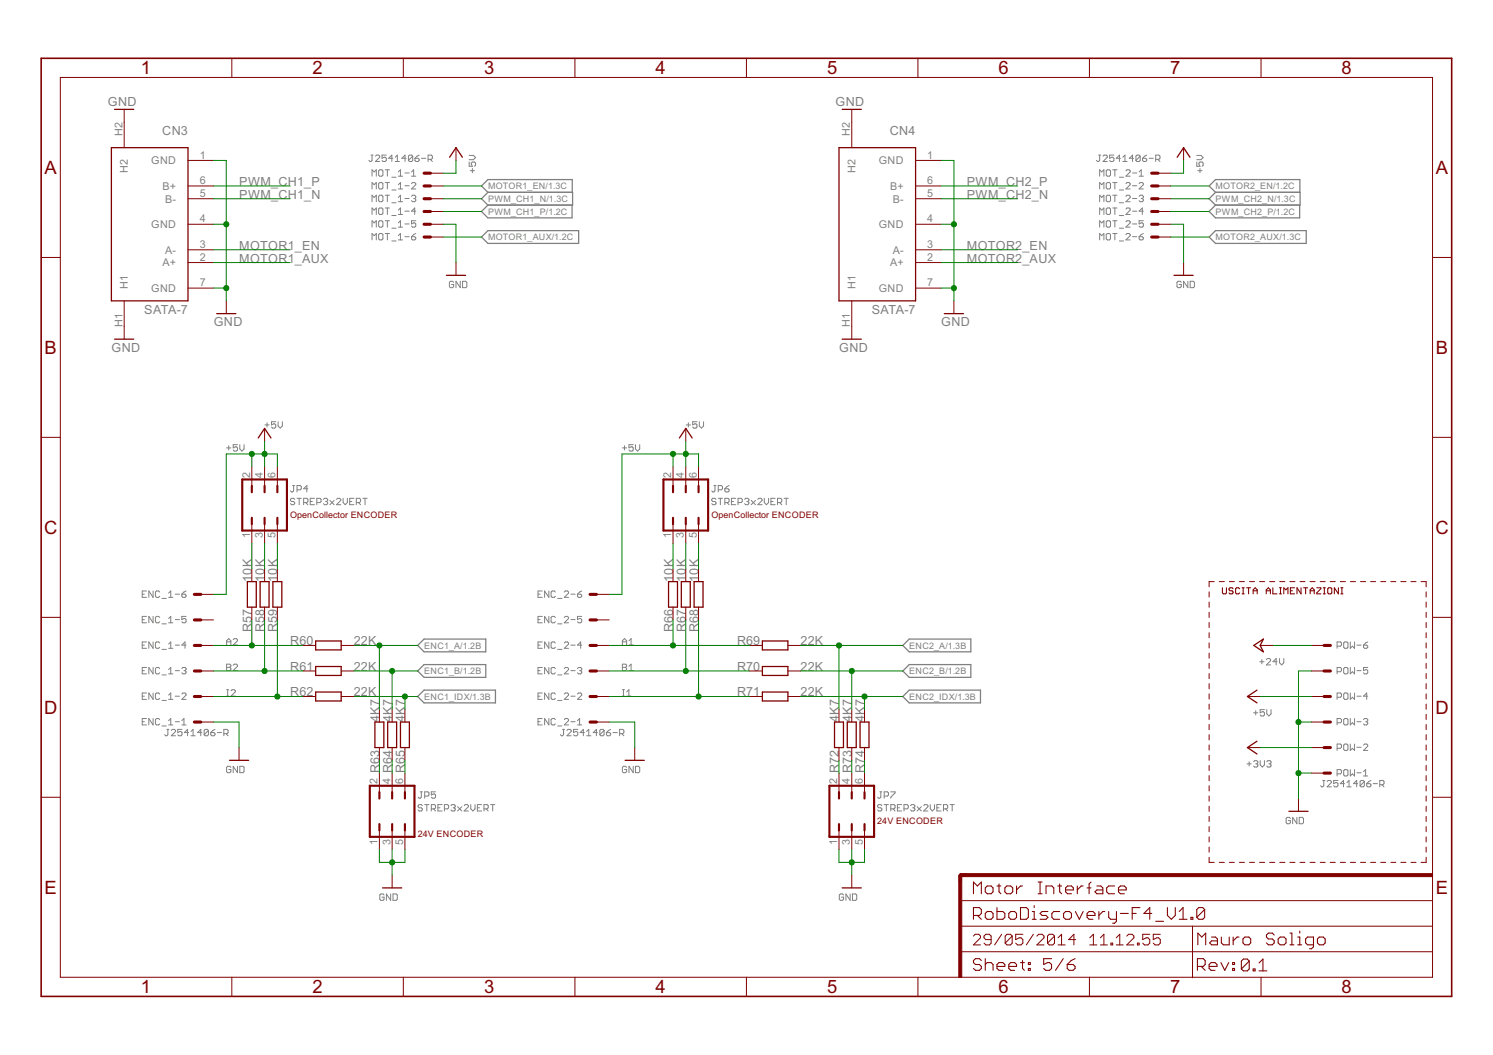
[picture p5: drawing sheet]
<svg xmlns="http://www.w3.org/2000/svg" width="297mm" height="210mm" viewBox="0 0 297 210" stroke-linecap="round" stroke-linejoin="round" font-family="sans-serif">
<defs><g id="words">
<g font-size="4.1" fill="#800000">
<text x="28" y="14.8">1</text>
<text x="62.2" y="14.8">2</text>
<text x="96.3" y="14.8">3</text>
<text x="130.4" y="14.8">4</text>
<text x="164.5" y="14.8">5</text>
<text x="198.7" y="14.8">6</text>
<text x="232.8" y="14.8">7</text>
<text x="266.9" y="14.8">8</text>
<text x="8.9" y="34.6">A</text>
<text x="285.7" y="34.6">A</text>
<text x="8.9" y="70.4">B</text>
<text x="285.7" y="70.4">B</text>
<text x="8.8" y="106.2">C</text>
<text x="285.6" y="106.2">C</text>
<text x="8.8" y="142">D</text>
<text x="285.6" y="142">D</text>
<text x="8.9" y="177.8">E</text>
<text x="285.7" y="177.8">E</text>
<text x="28" y="197.6">1</text>
<text x="62.2" y="197.6">2</text>
<text x="96.3" y="197.6">3</text>
<text x="130.4" y="197.6">4</text>
<text x="164.5" y="197.6">5</text>
<text x="198.7" y="197.6">6</text>
<text x="232.8" y="197.6">7</text>
<text x="266.9" y="197.6">8</text>
</g>
<g font-size="2.8" fill="#808080">
<text x="21.5" y="21">GND</text>
<text x="166.2" y="21">GND</text>
<text x="32.3" y="26.8">CN3</text>
<text x="177" y="26.8">CN4</text>
<text x="47.6" y="39.5">PWM_CH1_N</text>
<text x="47.6" y="37">PWM_CH1_P</text>
<text x="192.4" y="39.5">PWM_CH2_N</text>
<text x="192.4" y="37">PWM_CH2_P</text>
<text x="47.6" y="52.2">MOTOR1_AUX</text>
<text x="47.6" y="49.7">MOTOR1_EN</text>
<text x="192.4" y="52.2">MOTOR2_AUX</text>
<text x="192.4" y="49.7">MOTOR2_EN</text>
<text x="28.7" y="62.4">SATA-7</text>
<text x="42.5" y="64.9">GND</text>
<text x="173.5" y="62.4">SATA-7</text>
<text x="187.3" y="64.9">GND</text>
<text x="22.2" y="70">GND</text>
<text x="167" y="70">GND</text>
<text x="50.1" y="115.7" transform="rotate(-90 50.1 115.7)">10K</text>
<text x="52.6" y="115.7" transform="rotate(-90 52.6 115.7)">10K</text>
<text x="55.2" y="115.7" transform="rotate(-90 55.2 115.7)">10K</text>
<text x="133.9" y="115.7" transform="rotate(-90 133.9 115.7)">10K</text>
<text x="136.4" y="115.7" transform="rotate(-90 136.4 115.7)">10K</text>
<text x="139" y="115.7" transform="rotate(-90 139 115.7)">10K</text>
<text x="50.1" y="125.8" transform="rotate(-90 50.1 125.8)">R57</text>
<text x="52.6" y="125.8" transform="rotate(-90 52.6 125.8)">R58</text>
<text x="55.2" y="125.8" transform="rotate(-90 55.2 125.8)">R59</text>
<text x="133.9" y="125.8" transform="rotate(-90 133.9 125.8)">R66</text>
<text x="136.4" y="125.8" transform="rotate(-90 136.4 125.8)">R67</text>
<text x="139" y="125.8" transform="rotate(-90 139 125.8)">R68</text>
<text x="57.8" y="128.4">R60</text>
<text x="70.4" y="128.4">22K</text>
<text x="146.6" y="128.4">R69</text>
<text x="159.3" y="128.4">22K</text>
<text x="57.8" y="133.5">R61</text>
<text x="70.4" y="133.5">22K</text>
<text x="146.6" y="133.5">R70</text>
<text x="159.3" y="133.5">22K</text>
<text x="57.8" y="138.6">R62</text>
<text x="70.4" y="138.6">22K</text>
<text x="75.5" y="143.7" transform="rotate(-90 75.5 143.7)">4K7</text>
<text x="78" y="143.7" transform="rotate(-90 78 143.7)">4K7</text>
<text x="80.6" y="143.7" transform="rotate(-90 80.6 143.7)">4K7</text>
<text x="146.6" y="138.6">R71</text>
<text x="159.3" y="138.6">22K</text>
<text x="166.9" y="143.7" transform="rotate(-90 166.9 143.7)">4K7</text>
<text x="169.5" y="143.7" transform="rotate(-90 169.5 143.7)">4K7</text>
<text x="172" y="143.7" transform="rotate(-90 172 143.7)">4K7</text>
<text x="75.5" y="153.8" transform="rotate(-90 75.5 153.8)">R63</text>
<text x="78" y="153.8" transform="rotate(-90 78 153.8)">R64</text>
<text x="80.6" y="153.8" transform="rotate(-90 80.6 153.8)">R65</text>
<text x="166.9" y="153.8" transform="rotate(-90 166.9 153.8)">R72</text>
<text x="169.5" y="153.8" transform="rotate(-90 169.5 153.8)">R73</text>
<text x="172" y="153.8" transform="rotate(-90 172 153.8)">R74</text>
</g>
<g font-size="2.4" fill="#808080">
<text x="24.3" y="27" transform="rotate(-90 24.3 27)">H2</text>
<text x="169.1" y="27" transform="rotate(-90 169.1 27)">H2</text>
<text x="25.5" y="34.5" transform="rotate(-90 25.5 34.5)">H2</text>
<text x="30.1" y="32.7">GND</text>
<text x="39.7" y="31.6">1</text>
<text x="170.2" y="34.5" transform="rotate(-90 170.2 34.5)">H2</text>
<text x="174.8" y="32.7">GND</text>
<text x="184.5" y="31.6">1</text>
<text x="32.3" y="37.8">B+</text>
<text x="32.9" y="40.3">B-</text>
<text x="39.7" y="39.2">5</text>
<text x="39.7" y="36.6">6</text>
<text x="177.1" y="37.8">B+</text>
<text x="177.6" y="40.3">B-</text>
<text x="184.5" y="39.2">5</text>
<text x="184.5" y="36.6">6</text>
<text x="30.1" y="45.4">GND</text>
<text x="39.7" y="44.3">4</text>
<text x="174.8" y="45.4">GND</text>
<text x="184.5" y="44.3">4</text>
<text x="32.3" y="53">A+</text>
<text x="32.9" y="50.5">A-</text>
<text x="39.7" y="49.3">3</text>
<text x="39.7" y="51.9">2</text>
<text x="177.1" y="53">A+</text>
<text x="177.6" y="50.5">A-</text>
<text x="184.5" y="49.3">3</text>
<text x="184.5" y="51.9">2</text>
<text x="25.5" y="57.5" transform="rotate(-90 25.5 57.5)">H1</text>
<text x="30.1" y="58.1">GND</text>
<text x="39.7" y="57">7</text>
<text x="170.2" y="57.5" transform="rotate(-90 170.2 57.5)">H1</text>
<text x="174.8" y="58.1">GND</text>
<text x="184.5" y="57">7</text>
<text x="24.3" y="65" transform="rotate(-90 24.3 65)">H1</text>
<text x="169.1" y="65" transform="rotate(-90 169.1 65)">H1</text>
<text x="49.7" y="95" transform="rotate(-90 49.7 95)">2</text>
<text x="52.3" y="95" transform="rotate(-90 52.3 95)">4</text>
<text x="54.8" y="95" transform="rotate(-90 54.8 95)">6</text>
<text x="133.5" y="95" transform="rotate(-90 133.5 95)">2</text>
<text x="136.1" y="95" transform="rotate(-90 136.1 95)">4</text>
<text x="138.6" y="95" transform="rotate(-90 138.6 95)">6</text>
<text x="49.7" y="107.1" transform="rotate(-90 49.7 107.1)">1</text>
<text x="52.3" y="107.1" transform="rotate(-90 52.3 107.1)">3</text>
<text x="54.8" y="107.1" transform="rotate(-90 54.8 107.1)">5</text>
<text x="133.5" y="107.1" transform="rotate(-90 133.5 107.1)">1</text>
<text x="136.1" y="107.1" transform="rotate(-90 136.1 107.1)">3</text>
<text x="138.6" y="107.1" transform="rotate(-90 138.6 107.1)">5</text>
<text x="75.1" y="156" transform="rotate(-90 75.1 156)">2</text>
<text x="77.7" y="156" transform="rotate(-90 77.7 156)">4</text>
<text x="80.2" y="156" transform="rotate(-90 80.2 156)">6</text>
<text x="166.6" y="156" transform="rotate(-90 166.6 156)">2</text>
<text x="169.1" y="156" transform="rotate(-90 169.1 156)">4</text>
<text x="171.6" y="156" transform="rotate(-90 171.6 156)">6</text>
<text x="75.1" y="168" transform="rotate(-90 75.1 168)">1</text>
<text x="77.7" y="168" transform="rotate(-90 77.7 168)">3</text>
<text x="80.2" y="168" transform="rotate(-90 80.2 168)">5</text>
<text x="166.6" y="168" transform="rotate(-90 166.6 168)">1</text>
<text x="169.1" y="168" transform="rotate(-90 169.1 168)">3</text>
<text x="171.6" y="168" transform="rotate(-90 171.6 168)">5</text>
</g>
<g font-size="2" fill="#808080">
<text x="97.1" y="40.2">PWM_CH1_N/1.3C</text>
<text x="97.1" y="37.6">MOTOR1_EN/1.3C</text>
<text x="241.9" y="40.2">PWM_CH2_N/1.3C</text>
<text x="241.9" y="37.6">MOTOR2_EN/1.2C</text>
<text x="97.1" y="42.7">PWM_CH1_P/1.2C</text>
<text x="97.1" y="47.8">MOTOR1_AUX/1.2C</text>
<text x="241.9" y="42.7">PWM_CH2_P/1.2C</text>
<text x="241.9" y="47.8">MOTOR2_AUX/1.3C</text>
<text x="84.4" y="129">ENC1_A/1.2B</text>
<text x="180.9" y="129">ENC2_A/1.3B</text>
<text x="84.4" y="134.1">ENC1_B/1.2B</text>
<text x="180.9" y="134.1">ENC2_B/1.2B</text>
<text x="84.4" y="139.2">ENC1_IDX/1.3B</text>
<text x="180.9" y="139.2">ENC2_IDX/1.3B</text>
</g>
<g font-size="2" fill="#800000">
<text x="57.7" y="103">OpenCollector ENCODER</text>
<text x="141.5" y="103">OpenCollector ENCODER</text>
<text x="83.1" y="166.5">24V ENCODER</text>
<text x="174.5" y="164">24V ENCODER</text>
</g>
</g></defs>
<g fill="none" stroke="#808080" stroke-width=".2">
<path d="M73.8 30.9h.4M74 30.9v1l-.2 .2-.4-.2M74 35.1v-1.3l.4 .4 .5-.4v1.3M74 37.6v-1.3l.4 .4 .5-.4v1.3M74.7 31.1l.2-.2h.4l.2 .2v.2l-.8 .8h.8M75.3 34l.2-.2h.5l.2 .2v.8l-.2 .3h-.5l-.2-.3zM75.3 36.5l.2-.2h.5l.2 .2v.9l-.2 .2h-.5l-.2-.2zM75.5 38.8h.5l.2 .3v.8l-.2 .2h-.5l-.2-.2v-.8zM76.6 33.8h.9M76.6 36.3h.9M76.6 38.8h.9M76.9 30.9h-.9v.6l.4-.2 .5 .2v.4l-.3 .2h-.4l-.2-.2"/>
<path d="M77.1 33.8v1.3M77.1 36.3v1.3M77.1 38.8v1.3M78 35.3h.8M78 37.8h.8M78.2 31.5h-.9l.7-.6v1.2M78.6 31.3l.5-.4v1.2M78.6 32.1h.9M79.2 35.1h.9M79.2 34.2l.5-.4v1.3M79.2 36.7l.5-.4v1.3M79.2 39.3l.5-.5v1.3"/>
<path d="M79.2 37.6h.9M80.6 34.4h.8M80.6 37h.8M80.6 39.5h.8M80.8 31.5h-.9l.7-.6v1.2M81.9 35.1h.8M81.9 34.2l.4-.4v1.3M81.9 36.5l.2-.2h.4l.2 .2v.2l-.8 .9h.8M81.9 39.1l.2-.3h.4l.2 .3-.2 .4M82.1 31.1v.8l-.2 .2h-.4l-.2-.2M82.1 31.1l-.2-.2h-.4l-.2 .2v.8M82.1 31.1l-.8 .8"/>
<path d="M82.3 39.5h.2M82.5 39.5l.2 .2-.2 .4h-.4l-.2-.2M82.5 31.5h.7l.2 .4-.2 .2h-.4l-.3-.2zM83.4 30.9l-.9 .6M83.9 31.5h.8M85.2 31.7h.6l.2-.2v-.4l-.2-.2h-.6v1.2M85.6 31.7l.4 .4M93.3 32.2v.9h.7l-.2-.4 .2-.5h.4l.2 .2v.5l-.2 .2M93.3 30.9h.9l.4 .4-.4 .5h-.9M93.6 34h.8M94 33.5v.9M218.6 30.9h.4"/>
<path d="M218.8 30.9v1l-.2 .2-.5-.2M218.8 35.1v-1.3l.4 .4 .4-.4v1.3M218.8 37.6v-1.3l.4 .4 .4-.4v1.3M219.5 31.1l.2-.2h.4l.2 .2v.2l-.8 .8h.8M220.3 33.8h.4l.2 .2v.8l-.2 .3h-.4l-.2-.3v-.8zM220.3 36.3h.4l.2 .2v.9l-.2 .2h-.4l-.2-.2v-.9zM220.3 38.8h.4l.2 .3v.8l-.2 .2h-.4l-.2-.2v-.8zM221.4 33.8h.8M221.4 36.3h.8M221.4 38.8h.8M221.6 30.9h-.8v.6l.4-.2 .4 .2v.4l-.2 .2h-.4l-.2-.2M221.8 33.8v1.3"/>
<path d="M221.8 36.3v1.3M221.8 38.8v1.3M222.7 35.3h.8M222.7 37.8h.8M222.9 31.5h-.8l.6-.6v1.2M223.4 32.1h.8M223.4 31.3l.4-.4v1.2M224 34l.2-.2h.4l.3 .2v.2l-.9 .9h.9M224 36.5l.2-.2h.4l.3 .2v.2l-.9 .9h.9M224 39.1l.2-.3h.4l.3 .3v.2l-.9 .8h.9M225.3 34.4h.9M225.3 37h.9"/>
<path d="M225.3 39.5h.9M225.5 31.5h-.8l.6-.6v1.2M226.6 35.1h.9M226.6 36.5l.2-.2h.5l.2 .2v.2l-.9 .9h.9M226.6 39.1l.2-.3h.5l.2 .3-.2 .4M226.6 34.2l.5-.4v1.3M226.8 31.1l-.8 .8M226.8 31.1v.8l-.2 .2h-.4l-.2-.2M226.8 31.1l-.2-.2h-.4l-.2 .2v.8M227.1 39.5h.2M227.3 39.5l.2 .2-.2 .4h-.5l-.2-.2M227.3 31.5h.6l.3 .4-.3 .2h-.4l-.2-.2z"/>
<path d="M228.2 30.9l-.9 .6M228.6 31.5h.9M229.9 31.7h.7l.2-.2v-.4l-.2-.2h-.7v1.2M230.4 31.7l.4 .4M238.1 32.2v.9h.6l-.2-.4 .2-.5h.5l.2 .2v.5l-.2 .2M238.1 30.9h.9l.4 .4-.4 .5h-.9M238.3 34h.9M238.7 33.5v.9M74 40.1v-1.3l.4 .5 .5-.5v1.3M74 42.7v-1.3l.4 .4 .5-.4v1.3M74 45.2v-1.3l.4 .4 .5-.4v1.3M74 47.7v-1.2l.4 .4 .5-.4v1.2"/>
<path d="M75.5 41.4h.5l.2 .2v.8l-.2 .3h-.5l-.2-.3v-.8zM75.5 43.9h.5l.2 .2v.9l-.2 .2h-.5l-.2-.2v-.9zM75.5 46.5h.5l.2 .2v.8l-.2 .2h-.5l-.2-.2v-.8zM76.6 41.4h.9M76.6 43.9h.9M76.6 46.5h.9M77.1 41.4v1.3M77.1 43.9v1.3M77.1 46.5v1.2M78 40.3h.8M78 42.9h.8M78 45.4h.8"/>
<path d="M78 47.9h.8M79.2 41.8l.5-.4v1.3M79.2 44.3l.5-.4v1.3M79.2 46.9l.5-.4v1.2M79.2 40.1h.9M79.2 42.7h.9M79.2 45.2h.9M79.2 47.7h.9M80.6 42h.8M80.6 44.6h.8M80.6 47.1h.8M81.9 47.1h.6l.2 .4-.2 .2h-.4l-.2-.2z"/>
<path d="M82.7 43.9h-.8v.7l.4-.3 .4 .3v.4l-.2 .2h-.4l-.2-.2M82.7 42h-.8l.6-.6v1.3M82.7 46.5l-.8 .6M90.3 56.2l-.3-.2h-.4l-.2 .2v.8l.2 .2h.4l.3-.2v-.4h-.5M91.6 56v1.2l-.9-1.2v1.2M92 56h.7l.2 .2v.8l-.2 .2h-.7zM218.8 40.1v-1.3l.4 .5 .4-.5v1.3M218.8 42.7v-1.3l.4 .4 .4-.4v1.3M218.8 45.2v-1.3l.4 .4 .4-.4v1.3M218.8 47.7v-1.2l.4 .4 .4-.4v1.2M220.3 41.4h.4l.2 .2v.8l-.2 .3h-.4l-.2-.3v-.8zM220.3 43.9h.4l.2 .2v.9l-.2 .2h-.4l-.2-.2v-.9z"/>
<path d="M220.3 46.5h.4l.2 .2v.8l-.2 .2h-.4l-.2-.2v-.8zM221.4 41.4h.8M221.4 43.9h.8M221.4 46.5h.8M221.8 41.4v1.3M221.8 43.9v1.3M221.8 46.5v1.2M222.7 40.3h.8M222.7 42.9h.8M222.7 45.4h.8M222.7 47.9h.8M224 46.7l.2-.2h.4l.3 .2v.2l-.9 .8h.9"/>
<path d="M224 41.6l.2-.2h.4l.3 .2v.2l-.9 .9h.9M224 44.1l.2-.2h.4l.3 .2v.2l-.9 .9h.9M225.3 42h.9M225.3 44.6h.9M225.3 47.1h.9M226.6 47.1h.7l.2 .4-.2 .2h-.5l-.2-.2zM227.5 42h-.9l.7-.6v1.3M227.5 43.9h-.9v.7l.5-.3 .4 .3v.4l-.2 .2h-.5l-.2-.2M227.5 46.5l-.9 .6M235 56.2l-.2-.2h-.4l-.2 .2v.8l.2 .2h.4l.2-.2v-.4h-.4M236.3 56v1.2l-.8-1.2v1.2M236.8 56h.6l.2 .2v.8l-.2 .2h-.6z"/>
<path d="M45.1 89.1h.8M45.5 88.7v.8M47.2 88.5h-.8v.6l.4-.2 .4 .2v.4l-.2 .2h-.4l-.2-.2M47.7 88.5v.8l.4 .4 .5-.4v-.8M52.7 84.5h.9M53.1 84.1v.9M54.9 83.9h-.9v.6l.4-.2 .5 .2v.5l-.2 .2h-.5l-.2-.2M55.3 83.9v.9l.5 .4 .4-.4v-.9M58.2 96.6h.4M58.4 96.6v1.1l-.2 .2-.4-.2M58.6 99.4l-.2-.3h-.4l-.2 .3 .2 .4h.4l.2 .2-.2 .4h-.4l-.2-.2M59.1 99.1h.8"/>
<path d="M59.1 97.5h.6l.2-.3v-.4l-.2-.2h-.6v1.3M59.5 99.1v1.3M60.4 100h.6l.3-.2v-.4l-.3-.3h-.6v1.3M60.8 100l.5 .4M61.3 97.2h-.9l.6-.6v1.3M61.7 99.8h.4M62.6 99.1h-.9v1.3h.9M63 100h.7l.2-.2v-.4l-.2-.3h-.7v1.3M64.3 99.4l.3-.3h.4l.2 .3-.2 .4M64.8 99.8h.2M65 99.8l.2 .2-.2 .4h-.4l-.3-.2M65.6 99.6l.9 .8"/>
<path d="M66.5 99.6l-.9 .8M67 99.4l.2-.3h.4l.2 .3v.2l-.8 .8h.8M68.3 99.1v.9l.4 .4 .4-.4v-.9M69.6 99.8h.4M70.4 99.1h-.8v1.3h.8M70.9 100h.6l.2-.2v-.4l-.2-.3h-.6v1.3M71.3 100l.4 .4M72.2 99.1h.8M72.6 99.1v1.3M123.8 89.1h.9M124.2 88.7v.8M126 88.5h-.9v.6l.7-.2 .2 .2v.4l-.2 .2h-.5l-.2-.2"/>
<path d="M126.4 88.5v.8l.5 .4 .4-.4v-.8M136.5 84.5h.9M136.9 84.1v.9M138.7 83.9h-.9v.6l.7-.2 .2 .2v.5l-.2 .2h-.5l-.2-.2M139.1 83.9v.9l.5 .4 .4-.4v-.9M142 96.6h.5M142.2 96.6v1.1l-.2 .2-.4-.2M142.5 99.4l-.3-.3h-.4l-.2 .3 .2 .4h.4l.3 .2-.3 .4h-.4l-.2-.2M142.9 99.1h.8M142.9 97.5h.6l.2-.3v-.4l-.2-.2h-.6v1.3M143.3 99.1v1.3M144.2 100h.6l.3-.2v-.4l-.3-.3h-.6v1.3"/>
<path d="M144.2 97.2h.6l.3 .5-.3 .2h-.4l-.2-.2zM144.6 100l.5 .4M145.1 96.6l-.9 .6M145.5 99.8h.4M146.4 99.1h-.9v1.3h.9M146.8 100h.7l.2-.2v-.4l-.2-.3h-.7v1.3M148.1 99.4l.3-.3h.4l.2 .3-.2 .4M148.6 99.8h.2M148.8 99.8l.2 .2-.2 .4h-.4l-.3-.2M149.5 99.6l.8 .8M150.3 99.6l-.8 .8M150.8 99.4l.2-.3h.4l.2 .3v.2l-.8 .8h.8"/>
<path d="M152.1 99.1v.9l.4 .4 .4-.4v-.9M153.4 99.8h.4M154.2 99.1h-.8v1.3h.8M154.7 100h.6l.2-.2v-.4l-.2-.3h-.6v1.3M155.1 100l.4 .4M156 99.1h.8M156.4 99.1v1.3M28.3 118.2h.4M29.1 117.6h-.8v1.3h.8M30.5 117.6v1.3l-.9-1.3v1.3M31.8 117.8l-.2-.2h-.5l-.2 .2v.8l.2 .3h.5l.2-.3M32.2 119.1h.9"/>
<path d="M33.5 118.9h.9M33.5 118l.5-.4v1.3M34.9 118.2h.8M36.2 118.2h.6l.2 .4-.2 .3h-.4l-.2-.3zM37 117.6l-.8 .6M107 118.2h.5M107.9 117.6h-.9v1.3h.9M109.2 117.6v1.3l-.8-1.3v1.3M110.5 117.8l-.2-.2h-.4l-.3 .2v.8l.3 .3h.4l.2-.3M111 119.1h.8M112.3 117.8l.2-.2h.4l.2 .2v.2l-.8 .9h.8M113.6 118.2h.8"/>
<path d="M114.9 118.2h.6l.2 .4-.2 .3h-.4l-.2-.3zM115.7 117.6l-.8 .6M28.3 138.5h.4M28.3 133.4h.4M28.3 128.4h.4M28.3 123.3h.4M29.1 137.9h-.8v1.2h.8M29.1 132.8h-.8v1.3h.8M29.1 127.7h-.8v1.3h.8M29.1 122.6h-.8v1.3h.8M30.5 122.6v1.3l-.9-1.3v1.3M30.5 127.7v1.3l-.9-1.3v1.3"/>
<path d="M30.5 132.8v1.3l-.9-1.3v1.3M30.5 137.9v1.2l-.9-1.2v1.2M31.8 127.9l-.2-.2h-.5l-.2 .2v.9l.2 .2h.5l.2-.2M31.8 138.1l-.2-.2h-.5l-.2 .2v.8l.2 .2h.5l.2-.2M31.8 133l-.2-.2h-.5l-.2 .2v.9l.2 .2h.5l.2-.2M31.8 122.9l-.2-.3h-.5l-.2 .3v.8l.2 .2h.5l.2-.2M32.2 139.4h.9M32.2 134.3h.9M32.2 129.2h.9M32.2 124.1h.9M33.5 139.1h.9M33.5 134.1h.9"/>
<path d="M33.5 129h.9M33.5 123.9h.9M33.5 123.1l.5-.5v1.3M33.5 128.1l.5-.4v1.3M33.5 133.2l.5-.4v1.3M33.5 138.3l.5-.4v1.2M34.9 138.5h.8M34.9 133.4h.8M34.9 128.4h.8M34.9 123.3h.8M36.2 138.1l.2-.2h.4l.2 .2v.2l-.8 .8h.8M36.2 133l.2-.2h.4l.2 .2-.2 .4"/>
<path d="M36.6 133.4h.2M36.8 133.4l.2 .2-.2 .5h-.4l-.2-.2M37 128.4h-.8l.6-.7v1.3M37 122.6h-.8v.7l.6-.2 .2 .2v.4l-.2 .2h-.4l-.2-.2M45.1 128.3v-.8l.4-.4 .4 .4v.8M45.1 132.1h.6l.2 .3-.2 .4 .2 .4-.2 .2h-.6zM45.1 132.8h.6M45.1 127.7h.8M45.1 138.5h.4M45.1 137.2h.4M45.3 137.2v1.3M46 137.4l.2-.2h.4l.2 .2v.2l-.8 .9h.8"/>
<path d="M46.4 127.3l.2-.2h.4l.2 .2v.2l-.8 .8h.8M46.4 132.4l.2-.3h.4l.2 .3v.2l-.8 .8h.8M107 138.5h.5M107 133.4h.5M107 128.4h.5M107 123.3h.5M107.9 122.6h-.9v1.3h.9M107.9 127.7h-.9v1.3h.9M107.9 132.8h-.9v1.3h.9M107.9 137.9h-.9v1.2h.9M109.2 122.6v1.3l-.8-1.3v1.3M109.2 127.7v1.3l-.8-1.3v1.3"/>
<path d="M109.2 132.8v1.3l-.8-1.3v1.3M109.2 137.9v1.2l-.8-1.2v1.2M110.5 133l-.2-.2h-.4l-.3 .2v.9l.3 .2h.4l.2-.2M110.5 138.1l-.2-.2h-.4l-.3 .2v.8l.3 .2h.4l.2-.2M110.5 122.9l-.2-.3h-.4l-.3 .3v.8l.3 .2h.4l.2-.2M110.5 127.9l-.2-.2h-.4l-.3 .2v.9l.3 .2h.4l.2-.2M111 139.4h.8M111 134.3h.8M111 129.2h.8M111 124.1h.8M112.3 122.9l.2-.3h.4l.2 .3v.2l-.8 .8h.8M112.3 127.9l.2-.2h.4l.2 .2v.2l-.8 .9h.8"/>
<path d="M112.3 133l.2-.2h.4l.2 .2v.2l-.8 .9h.8M112.3 138.1l.2-.2h.4l.2 .2v.2l-.8 .8h.8M113.6 138.5h.8M113.6 133.4h.8M113.6 128.4h.8M113.6 123.3h.8M114.9 138.1l.2-.2h.4l.2 .2v.2l-.8 .8h.8M114.9 133l.2-.2h.4l.2 .2-.2 .4M115.3 133.4h.2M115.5 133.4l.2 .2-.2 .5h-.4l-.2-.2M115.7 122.6h-.8v.7l.6-.2 .2 .2v.4l-.2 .2h-.4l-.2-.2M115.7 128.4h-.8l.6-.7v1.3"/>
<path d="M123.8 128.3v-.8l.4-.4 .5 .4v.8M123.8 132.1h.7l.2 .3-.2 .4 .2 .4-.2 .2h-.7zM123.8 132.8h.7M123.8 127.7h.9M123.8 138.5h.4M123.8 137.2h.4M124 137.2v1.3M124.7 138.5h.8M124.7 137.6l.4-.4v1.3M125.1 127.5l.5-.4v1.2M125.1 132.6l.5-.5v1.3M125.1 128.3h.9"/>
<path d="M125.1 133.4h.9M250.6 131.7h.9M251.1 131.2v.9M251.9 131.2l.3-.2h.4l.2 .2v.2l-.9 .9h.9M254.1 131.7h-.8l.6-.7v1.3M254.6 131v.9l.4 .4 .4-.4v-.9M266 138.7h.7l.2-.2v-.4l-.2-.2h-.7v1.2M266 133.6h.7l.2-.2v-.4l-.2-.2h-.7v1.3M266 128.6h.7l.2-.2v-.5l-.2-.2h-.7v1.3M267.5 132.8h.5l.2 .2v.9l-.2 .2h-.5l-.2-.2v-.9zM267.5 137.9h.5l.2 .2v.8l-.2 .2h-.5l-.2-.2v-.8zM267.5 127.7h.5l.2 .2v.9l-.2 .2h-.5l-.2-.2v-.9z"/>
<path d="M268.6 127.7v1.3l.5-.4 .4 .4v-1.3M268.6 132.8v1.3l.5-.5 .4 .5v-1.3M268.6 137.9v1.2l.5-.4 .4 .4v-1.2M270 138.5h.8M270 133.4h.8M270 128.4h.8M271.3 128.4h.6l.2 .4-.2 .2h-.4l-.2-.2zM272.1 138.5h-.8l.6-.6v1.2M272.1 132.8h-.8v.6l.4-.2 .4 .2v.5l-.2 .2h-.4l-.2-.2M272.1 127.7l-.8 .7M28.3 143.6h.4M29.1 143h-.8v1.2h.8"/>
<path d="M30.5 143v1.2l-.9-1.2v1.2M31.8 143.2l-.2-.2h-.5l-.2 .2v.8l.2 .2h.5l.2-.2M32.2 144.4h.9M33.2 145.1h.4M33.4 145.1v1.1l-.2 .2-.4-.2M33.5 144.2h.9M33.5 143.4l.5-.4v1.2M34.1 145.3l.2-.2h.4l.2 .2v.2l-.8 .9h.8M34.9 143.6h.8M36.2 144.2h.8M36.2 143.4l.4-.4v1.2M36.2 145.1h-.8v.7l.4-.3 .4 .3v.4l-.2 .2h-.4l-.2-.2"/>
<path d="M37.5 145.8h-.8l.6-.7v1.3M38 146.4h.8M38 145.5l.4-.4v1.3M40.2 145.8h-.9l.6-.7v1.3M41.5 145.3v.9l-.2 .2h-.5l-.2-.2M41.5 145.3l-.2-.2h-.5l-.2 .2v.9M41.5 145.3l-.9 .9M41.9 145.8h.7l.2 .4-.2 .2h-.5l-.2-.2zM42.8 145.1l-.9 .7M43.2 145.8h.9M44.5 146h.7l.2-.2v-.5l-.2-.2h-.7v1.3M45 146l.4 .4"/>
<path d="M45.9 152.7l-.2-.2h-.4l-.2 .2v.8l.2 .2h.4l.2-.2v-.4h-.4M47.2 152.5v1.2l-.8-1.2v1.2M47.7 152.5h.6l.3 .2v.8l-.3 .2h-.6zM83.6 157.5h.4M83.8 157.5v1.1l-.2 .2-.4-.2M84.5 158.4h.6l.2-.2v-.4l-.2-.3h-.6v1.3M86.7 157.5h-.9v.7l.4-.2 .5 .2v.4l-.3 .2h-.4l-.2-.2M107 143.6h.5M107.9 143h-.9v1.2h.9M109.2 143v1.2l-.8-1.2v1.2M110.5 143.2l-.2-.2h-.4l-.3 .2v.8l.3 .2h.4l.2-.2M111 144.4h.8"/>
<path d="M111.9 145.1h.4M112.1 145.1v1.1l-.2 .2-.4-.2M112.3 143.2l.2-.2h.4l.2 .2v.2l-.8 .8h.8M112.8 145.3l.2-.2h.4l.2 .2v.2l-.8 .9h.8M113.6 143.6h.8M114.9 143.4l.4-.4v1.2M114.9 144.2h.8M115 145.1h-.9v.7l.6-.3 .3 .3v.4l-.3 .2h-.4l-.2-.2M116.3 145.8h-.9l.7-.7v1.3M116.7 146.4h.9M116.7 145.5l.4-.4v1.3M118.9 145.8h-.9l.7-.7v1.3"/>
<path d="M120.2 145.3v.9l-.2 .2h-.5l-.2-.2M120.2 145.3l-.2-.2h-.5l-.2 .2v.9M120.2 145.3l-.9 .9M120.6 145.8h.7l.2 .4-.2 .2h-.4l-.3-.2zM121.5 145.1l-.9 .7M122 145.8h.8M123.3 146h.6l.2-.2v-.5l-.2-.2h-.6v1.3M123.7 146l.4 .4M124.7 152.7l-.2-.2h-.5l-.2 .2v.8l.2 .2h.5l.2-.2v-.4h-.5M126 152.5v1.2l-.9-1.2v1.2M126.4 152.5h.7l.2 .2v.8l-.2 .2h-.7zM175 157.5h.5"/>
<path d="M175.2 157.5v1.1l-.2 .2-.4-.2M175.9 158.4h.7l.2-.2v-.4l-.2-.3h-.7v1.3M177.2 157.5h.9v.3l-.9 .8v.2M248.1 152h.8M248.5 151.6v.8M249.4 141.8h.9M249.4 151.6l.2-.3h.4l.3 .3-.3 .4M249.8 141.4v.8M249.8 152h.2M250 152l.3 .2-.3 .4h-.4l-.2-.2M250.7 151.3v.9l.4 .4 .5-.4v-.9M251.6 141.2h-.9v.6l.4-.2 .5 .2v.4l-.2 .3h-.5l-.2-.3"/>
<path d="M252 141.2v.8l.5 .5 .4-.5v-.8M252 151.6l.2-.3h.5l.2 .3-.2 .4M252.5 152h.2M252.7 152l.2 .2-.2 .4h-.5l-.2-.2M263.2 155.3h.4M263.4 155.3v1l-.2 .2-.5-.2M264 155.5l.2-.2h.5l.2 .2v.2l-.9 .8h.9M266 154h.7l.2-.2v-.5l-.2-.2h-.7v1.3M266 143.8h.7l.2-.2v-.4l-.2-.2h-.7v1.2M266 148.9h.7l.2-.2v-.4l-.2-.3h-.7v1.3M266.2 155.3h-.9v.6l.5-.2 .4 .2v.4l-.2 .2h-.4l-.3-.2M267.5 155.9h-.8l.6-.6v1.2"/>
<path d="M267.5 153.1h.5l.2 .2v.9l-.2 .2h-.5l-.2-.2v-.9zM267.5 143h.5l.2 .2v.8l-.2 .2h-.5l-.2-.2v-.8zM267.5 148h.5l.2 .3v.8l-.2 .2h-.5l-.2-.2v-.8zM268 156.5h.8M268 155.7l.4-.4v1.2M268.6 153.1v1.3l.5-.4 .4 .4v-1.3M268.6 143v1.2l.5-.4 .4 .4v-1.2M268.6 148v1.3l.5-.4 .4 .4v-1.3M270 153.8h.8M270 143.6h.8M270 148.7h.8M270.1 155.9h-.8l.6-.6v1.2"/>
<path d="M271.3 148.3l.2-.3h.4l.2 .3v.2l-.8 .8h.8M271.3 143.2l.2-.2h.4l.2 .2-.2 .4M271.3 154.4h.8M271.3 153.5l.4-.4v1.3M271.4 155.5v.8l-.2 .2h-.4l-.2-.2M271.4 155.5l-.2-.2h-.4l-.2 .2v.8M271.4 155.5l-.8 .8M271.7 143.6h.2M271.9 155.9h.6l.3 .4-.3 .2h-.4l-.2-.2zM271.9 143.6l.2 .2-.2 .4h-.4l-.2-.2M272.8 155.3l-.9 .6M273.2 155.9h.8"/>
<path d="M274.5 156.1h.6l.3-.2v-.4l-.3-.2h-.6v1.2M274.9 156.1l.5 .4M76.4 178.1l-.2-.2h-.4l-.2 .2v.8l.2 .2h.4l.2-.2v-.4h-.4M77.7 177.9v1.2l-.8-1.2v1.2M78.2 177.9h.6l.2 .2v.8l-.2 .2h-.6zM84 160.3l-.2-.2h-.4l-.2 .2 .2 .4h.4l.2 .2-.2 .5h-.4l-.2-.3M84.5 160.1h.8M84.9 160.1v1.3M85.8 160.9h.6l.3-.2v-.4l-.3-.2h-.6v1.3M86.2 160.9l.5 .5M87.1 160.7h.4M88 160.1h-.9v1.3h.9"/>
<path d="M88.4 160.9h.6l.3-.2v-.4l-.3-.2h-.6v1.3M89.7 160.3l.2-.2h.5l.2 .2-.2 .4M90.1 160.7h.3M90.4 160.7l.2 .2-.2 .5h-.5l-.2-.3M91 160.5l.9 .9M91.9 160.5l-.9 .9M92.4 160.3l.2-.2h.4l.2 .2v.2l-.8 .9h.8M93.7 160.1v.8l.4 .5 .4-.5v-.8M95 160.7h.4M95.8 160.1h-.8v1.3h.8M96.3 160.9h.6l.2-.2v-.4l-.2-.2h-.6v1.3M96.7 160.9l.4 .5"/>
<path d="M97.6 160.1h.8M98 160.1v1.3M167.8 178.1l-.2-.2h-.4l-.2 .2v.8l.2 .2h.4l.2-.2v-.4h-.4M169.1 177.9v1.2l-.8-1.2v1.2M169.6 177.9h.6l.3 .2v.8l-.3 .2h-.6zM175.5 160.3l-.3-.2h-.4l-.2 .2 .2 .4h.4l.3 .2-.3 .5h-.4l-.2-.3M175.9 160.1h.9M176.3 160.1v1.3M177.2 160.9h.7l.2-.2v-.4l-.2-.2h-.7v1.3M177.7 160.9l.4 .5M178.5 160.7h.5M179.4 160.1h-.9v1.3h.9"/>
<path d="M179.9 160.9h.6l.2-.2v-.4l-.2-.2h-.6v1.3M181.2 160.3l.2-.2h.4l.2 .2-.2 .4M181.6 160.7h.2M181.8 160.7l.2 .2-.2 .5h-.4l-.2-.3M182.5 160.5l.8 .9M183.3 160.5l-.8 .9M183.8 160.3l.2-.2h.4l.2 .2v.2l-.8 .9h.8M185.1 160.1v.8l.4 .5 .4-.5v-.8M186.4 160.7h.4M187.2 160.1h-.8v1.3h.8M187.7 160.9h.6l.3-.2v-.4l-.3-.2h-.6v1.3M188.1 160.9l.5 .5"/>
<path d="M189 160.1h.9M189.4 160.1v1.3M256.7 162.8l-.2-.2h-.4l-.2 .2v.9l.2 .2h.4l.2-.2v-.4h-.4M258 162.6v1.3l-.8-1.3v1.3M258.5 162.6h.6l.2 .2v.9l-.2 .2h-.6z"/>
</g>
<g fill="none" stroke="#808080" stroke-width=".25">
<path d="M97.1 38.3l-1.3 1.2 1.3 1.3M97.1 38.3h16.8v2.5h-16.8M97.1 38.3l-1.3-1.3 1.3-1.3h16.8v2.6M241.8 38.3h16.9v2.5h-16.9M241.8 38.3l-1.2 1.2 1.2 1.3M241.8 38.3l-1.2-1.3 1.2-1.3h16.8v2.6M95.8 47.2l1.3-1.3h18v2.5h-18zM97.1 40.8l-1.3 1.3 1.3 1.2h16.7v-2.5M241.8 40.8l-1.2 1.3 1.2 1.2h16.8v-2.5M241.8 45.9h18.1v2.5h-18.1l-1.2-1.2zM83.1 128.4l1.3-1.3h12.2v2.6h-12.2zM83.1 133.5l1.3-1.3h12.2v2.6h-12.2z"/>
<path d="M84.4 137.3h14.2v2.5h-14.2l-1.3-1.2zM179.6 138.6l1.3-1.3h14.2v2.5h-14.2zM180.9 127.1h12.2v2.6h-12.2l-1.3-1.3zM180.9 132.2h12.2v2.6h-12.2l-1.3-1.3z"/>
</g>
<g fill="none" stroke="#800000" stroke-width=".2">
<path d="M12 15.4h273v179h-273zM46.1 11.6v3.8M80.2 11.6v3.8M114.4 11.6v3.8M148.5 11.6v3.8M182.6 11.6v3.8M216.7 11.6v3.8M250.9 11.6v3.8M24.7 21.8v7.6M37.4 37h5.1M37.4 39.5h5.1M37.4 31.9h5.1"/>
<path d="M85.6 34.5h2.6M85.6 37h2.6M85.6 39.5h2.6M90.7 29.4v2.5M169.5 21.8v7.6M182.2 37h5M182.2 39.5h5M182.2 31.9h5M230.4 34.5h2.5M230.4 37h2.5M230.4 39.5h2.5M235.5 29.4v2.5"/>
<path d="M8.2 51.2h3.8M24.7 59.9v7.6M37.4 44.6h5.1M37.4 49.7h5.1M37.4 52.2h5.1M37.4 57.3h5.1M45 59.9v2.5M85.6 42.1h2.6M85.6 44.6h2.6M85.6 47.2h2.6M90.7 52.2v2.6M169.5 59.9v7.6"/>
<path d="M182.2 44.6h5M182.2 49.7h5M182.2 52.2h5M182.2 57.3h5M189.8 59.9v2.5M230.4 42.1h2.5M230.4 44.6h2.5M230.4 47.2h2.5M235.5 52.2v2.6M285 51.2h3.8M8.2 87h3.8M50.1 92.9v3.8"/>
<path d="M52.6 85.2v2.6M52.6 92.9v3.8M55.2 92.9v3.8M133.9 92.9v3.8M136.4 85.2v2.6M136.4 92.9v3.8M139 92.9v3.8M285 87h3.8M39.9 118.3h2.6M50.1 104.3v3.8M50.1 113.2v2.5M52.6 104.3v3.8"/>
<path d="M52.6 113.2v2.5M55.2 104.3v3.8M55.2 113.2v2.5M118.7 118.3h2.5M133.9 104.3v3.8M133.9 113.2v2.5M136.4 104.3v3.8M136.4 113.2v2.5M139 104.3v3.8M139 113.2v2.5M240.6 117.8v1M240.6 119.8v1"/>
<path d="M241.6 115.7h-1v1.1M242.6 115.7h1M244.6 115.7h1M246.6 115.7h1M248.6 115.7h1M250.6 115.7h1M252.6 115.7h1M254.6 115.7h1M256.6 115.7h1M258.6 115.7h1M260.6 115.7h1M262.7 115.7h1"/>
<path d="M264.6 115.7h1.1M266.7 115.7h1M268.7 115.7h1M270.7 115.7h1M272.7 115.7h1M274.7 115.7h1M276.7 115.7h1M278.7 115.7h1M280.7 115.7h1M282.7 115.7h1v1.1M283.7 117.8v1M283.7 119.8v1"/>
<path d="M8.2 122.8h3.8M39.9 138.6h2.6M39.9 133.5h2.6M39.9 128.4h2.6M39.9 123.3h2.6M50.1 120.8v2.5M52.6 120.8v2.5M55.2 120.8v2.5M60.3 138.6h2.5M60.3 133.5h2.5M60.3 128.4h2.5M67.9 138.6h2.5"/>
<path d="M67.9 133.5h2.5M67.9 128.4h2.5M118.7 138.6h2.5M118.7 133.5h2.5M118.7 128.4h2.5M118.7 123.3h2.5M133.9 120.8v2.5M136.4 120.8v2.5M139 120.8v2.5M149.1 138.6h2.6M149.1 133.5h2.6M149.1 128.4h2.6"/>
<path d="M156.8 138.6h2.5M156.8 133.5h2.5M156.8 128.4h2.5M240.6 121.8v1.1M240.6 123.8v1.1M240.6 125.9v1M240.6 127.9v1M240.6 129.9v1.1M240.6 132v1M240.6 134v1M240.6 136v1.1M240.6 138v1.1"/>
<path d="M248.2 138.6h2.5M250.7 128.4h2.6M260.9 138.6h2.5M260.9 133.5h2.5M260.9 128.4h2.5M283.7 121.8v1.1M283.7 123.8v1.1M283.7 125.9v1M283.7 127.9v1M283.7 129.9v1.1M283.7 132v1M283.7 134v1"/>
<path d="M283.7 136v1.1M283.7 138v1.1M285 122.8h3.8M8.2 158.6h3.8M39.9 143.7h2.6M47.6 148.7v2.6M75.5 141.1v2.6M75.5 148.7v2.6M75.5 153.8v3.8M78 141.1v2.6M78 148.7v2.6M78 153.8v3.8"/>
<path d="M80.6 141.1v2.6M80.6 148.7v2.6M80.6 153.8v3.8M118.7 143.7h2.5M126.3 148.7v2.6M166.9 141.1v2.6M166.9 148.7v2.6M166.9 153.8v3.8M169.5 141.1v2.6M169.5 148.7v2.6M169.5 153.8v3.8M172 141.1v2.6"/>
<path d="M172 148.7v2.6M172 153.8v3.8M240.6 140.1v1M240.6 142.1v1.1M240.6 144.1v1.1M240.6 146.2v1M240.6 148.2v1M240.6 150.2v1.1M240.6 152.3v1M240.6 154.3v1M240.6 156.3v1.1M240.6 158.4v1"/>
<path d="M248.2 148.7h2.5M258.3 158.9v2.5M260.9 143.7h2.5M260.9 153.8h2.5M260.9 148.7h2.5M283.7 140.1v1M283.7 142.1v1.1M283.7 144.1v1.1M283.7 146.2v1M283.7 148.2v1M283.7 150.2v1.1M283.7 152.3v1"/>
<path d="M283.7 154.3v1M283.7 156.3v1.1M283.7 158.4v1M285 158.6h3.8M75.5 165.2v3.8M78 165.2v3.8M78 174.1v2.6M80.6 165.2v3.8M166.9 165.2v3.8M169.5 165.2v3.8M169.5 174.1v2.6M172 165.2v3.8"/>
<path d="M191.1 179.2h93.9M240.6 160.4v1M240.6 162.4v1M240.6 164.5v1M240.6 166.5v1M240.6 168.5v1M240.6 170.6v1h1M242.6 171.6h1M244.6 171.6h1M246.6 171.6h1M248.6 171.6h1M250.6 171.6h1"/>
<path d="M252.6 171.6h1M254.6 171.6h1M256.6 171.6h1M258.6 171.6h1M260.6 171.6h1M262.7 171.6h1M264.6 171.6h1.1M266.7 171.6h1M268.7 171.6h1M270.7 171.6h1M272.7 171.6h1M274.7 171.6h1"/>
<path d="M276.7 171.6h1M278.7 171.6h1M280.7 171.6h1M283.7 170.6v1h-1M283.7 160.4v1M283.7 162.4v1M283.7 164.5v1M283.7 166.5v1M283.7 168.5v1M46.1 194.4v3.8M80.2 194.4v3.8M114.4 194.4v3.8"/>
<path d="M148.5 194.4v3.8M182.6 194.4v3.8M191.1 189.4h93.9M191.1 184.3h93.9M193.7 186.2l.3-.3h.7l.4 .3v.4l-1.4 1.4h1.4M197.2 186.9h-1.1l-.3-.3v-.4l.3-.3h.7l.4 .3v1.4l-.4 .4h-.7l-.3-.4M199.3 185.9l-1.4 2.1M201.4 186.2v1.4l-.4 .4h-.7l-.3-.4M201.4 186.2l-.4-.3h-.7l-.3 .3v1.4M201.4 186.2l-1.4 1.4M203.5 185.9h-1.4v1l.7-.3h.3l.4 .3v.7l-.4 .4h-.7l-.3-.4M205.6 185.9l-1.4 2.1"/>
<path d="M206.3 186.2l.4-.3h.6l.4 .3v.4l-1.4 1.4h1.4M209.8 186.2v1.4l-.3 .4h-.8l-.3-.4M209.8 186.2l-.3-.3h-.8l-.3 .3v1.4M209.8 186.2l-1.4 1.4M210.5 188h1.4M210.5 186.6l.7-.7v2.1M214 186.9h-1.4l1.1-1v2.1M216.7 194.4v3.8M216.8 188h1.4M216.8 186.6l.7-.7v2.1M218.9 188h1.4M218.9 186.6l.7-.7v2.1"/>
<path d="M221 187.6h.4v.4h-.4zM222.1 188h1.4M222.1 186.6l.7-.7v2.1M224.2 186.2l.3-.3h.7l.4 .3v.4l-1.4 1.4h1.4M226.3 187.6h.3v.4h-.3zM228.7 185.9h-1.3v1l.6-.3h.4l.3 .3v.7l-.3 .4h-.7l-.3-.4M230.8 185.9h-1.4v1l.7-.3h.4l.3 .3v.7l-.3 .4h-.7l-.4-.4M237.3 184.3v10.2M250.9 194.4v3.8"/>
</g>
<g fill="none" stroke="#800000" stroke-width=".21">
<path d="M243.2 116.9v1.1l.2 .2h.4l.2-.2v-1.1M245.3 117.1l-.2-.2h-.4l-.2 .2 .2 .4h.4l.2 .5-.2 .2h-.4l-.2-.2M246.6 117.1l-.2-.2h-.4l-.2 .2v.9l.2 .2h.4l.2-.2M247.1 118.2h.4M247.1 116.9h.4M247.3 116.9v1.3M248 116.9h.8M248.4 116.9v1.3M249.3 117.5h.8M249.3 118.2v-.9l.4-.4 .4 .4v.9M251.9 117.5h.9M251.9 118.2v-.9l.4-.4 .5 .4v.9"/>
<path d="M253.2 116.9v1.3h.9M254.6 118.2h.4M254.6 116.9h.4M254.8 116.9v1.3M255.4 118.2v-1.3l.4 .4 .4-.4v1.3M256.7 117.5h.4M257.6 116.9h-.9v1.3h.9M258.8 116.9v1.3l-.8-1.3v1.3M259.4 116.9h.8M259.8 116.9v1.3M260.7 117.5h.8M260.7 118.2v-.9l.4-.4 .4 .4v.9"/>
<path d="M262 116.9h.8v.2l-.8 .9v.2h.8M263.3 118.2h.4M263.3 116.9h.4M263.5 116.9v1.3M264.4 116.9h.4l.2 .2v.9l-.2 .2h-.4l-.2-.2v-.9zM266.3 116.9v1.3l-.8-1.3v1.3M266.8 118.2h.4M266.8 116.9h.4M267 116.9v1.3M193.7 177.8v-2.3l.8 .8 .7-.8v2.3M196 176.7l.4-.4h.8l.4 .4v.7l-.4 .4h-.8l-.4-.4zM198.4 176.3h.7"/>
<path d="M198.8 175.9v1.5l.3 .4M200.3 176.3h.8l.4 .4v.7l-.4 .4h-.8l-.4-.4v-.7zM202.2 176.3v1.5M203.4 176.3h-.4l-.8 .8M206.5 177.8h.8M206.5 175.5h.8M206.9 175.5v2.3M208.1 177.8v-1.5h1.2l.4 .4v1.1M210.4 176.3h.8M210.8 175.9v1.5l.4 .4M212 177.1h1.6v-.4l-.4-.4h-.8l-.4 .4v.7l.4 .4h.8M214.3 176.3v1.5"/>
<path d="M215.5 176.3h-.4l-.8 .8M216.3 176.7h.8M217.1 175.5l-.4 .4v1.9M218.2 176.3h.8l.4 .4v1.1h-1.2l-.4-.4 .4-.3h1.2M221.7 176.3h-1.1l-.4 .4v.7l.4 .4h1.1M222.5 177.1h1.6v-.4l-.4-.4h-.8l-.4 .4v.7l.4 .4h.8M193.7 182.1h1.2l.3-.4v-.7l-.3-.4h-1.2v2.3M194.5 182.1l.7 .8M195.2 191.1l-.3-.4h-.8l-.4 .4v.4l.4 .4h.8l.3 .4v.4l-.3 .4h-.8l-.4-.4M196 181.7l.4-.3h.8l.4 .3v.8l-.4 .4h-.8l-.4-.4zM196 191.9l.4-.4h.8l.4 .4v1.2M196 190.7v2.4"/>
<path d="M198.4 180.6v2.3h1.1l.4-.4v-.8l-.4-.3h-1.1M198.4 192.3h1.5v-.4l-.4-.4h-.7l-.4 .4v.8l.4 .4h.7M200.7 181.7l.4-.3h.8l.3 .3v.8l-.3 .4h-.8l-.4-.4zM200.7 192.3h1.5v-.4l-.3-.4h-.8l-.4 .4v.8l.4 .4h.8M203 180.6h1.2l.4 .4v1.5l-.4 .4h-1.2zM203 191.5h.8M203.4 191.1v1.6l.4 .4M204.6 191.5h.4v.4h-.4zM204.6 192.7h.4v.4h-.4zM205.4 182.9h.7M205.4 181.4h.4v1.5M205.8 180.2v.4"/>
<path d="M208.5 181.4h-1.2l-.4 .3 .4 .4h.8l.4 .4-.4 .4h-1.2M209.2 190.7h-1.6v1.2l.8-.4h.4l.4 .4v.8l-.4 .4h-.8l-.4-.4M210.8 181.4h-1.1l-.4 .3v.8l.4 .4h1.1M211.5 190.7l-1.5 2.4M211.6 181.7l.4-.3h.8l.4 .3v.8l-.4 .4h-.8l-.4-.4zM212.3 191.9h1.2l.4 .4v.4l-.4 .4h-.8l-.4-.4zM213.9 190.7l-.8 .4-.8 .8M214 181.4l.7 1.5 .8-1.5M216.3 182.1h1.5v-.4l-.4-.3h-.7l-.4 .3v.8l.4 .4h.7M218.6 181.4v1.5M219.8 181.4h-.4l-.8 .7M220.6 181.4v1.1l.4 .4h1.1"/>
<path d="M222.1 181.4v1.9l-.4 .4h-.3M222.9 181.7h1.6M225.3 181.7h.7M226.8 180.6h-1.5v2.3M229.2 181.7h-1.6l1.1-1.1v2.3M229.9 183.3h1.6M232.3 180.6v1.5l.7 .8 .8-.8v-1.5M234.6 182.9h1.6M234.6 181.4l.8-.8v2.3M236.9 182.5h.4v.4h-.4zM238.2 192.3h1.2l.4-.4v-.8l-.4-.4h-1.2v2.4M238.3 188v-2.3l.8 .7 .8-.7v2.3"/>
<path d="M239 192.3l.8 .8M239.7 181l-.4-.4h-.8l-.4 .4v1.5M239.7 181v1.5l-.4 .4h-.8l-.4-.4M239.7 181l-1.6 1.5M240.6 192.3h1.5v-.4l-.4-.4h-.7l-.4 .4v.8l.4 .4h.7M241 186.4h.8l.4 .4v1.2h-1.2l-.3-.4 .3-.4h1.2M242.9 191.5l.8 1.6 .8-1.6M243 186.4v1.2l.4 .4h1.2v-1.6M245.2 191.5h.4v.4h-.4zM245.2 192.7h.4v.4h-.4zM245.3 186.4v1.6M246.5 186.4h-.4l-.8 .8"/>
<path d="M247.7 186.4h.8l.3 .4v.8l-.3 .4h-.8l-.4-.4v-.8zM248.5 191.2l-.3-.4h-.8l-.4 .4v1.6M248.5 191.2v1.6l-.3 .4h-.8l-.4-.4M248.5 191.2l-1.5 1.6M249.3 192.8h.4v.4h-.4zM250.5 193.2h1.6M250.5 191.6l.8-.8v2.4M253.5 186l-.4-.3h-.8l-.3 .3v.4l.3 .4h.8l.4 .4v.4l-.4 .4h-.8l-.3-.4M254.3 186.8l.4-.4h.8l.4 .4v.8l-.4 .4h-.8l-.4-.4zM256.6 188h.8M256.6 185.7h.4v2.3M258.2 186.4h.4v1.6"/>
<path d="M258.2 188h.8M258.6 185.3v.4M261.3 188h-1.2l-.3-.4v-.8l.3-.4h1.2v2l-.4 .4h-.4M262.1 186.8l.4-.4h.8l.4 .4v.8l-.4 .4h-.8l-.4-.4z"/>
</g>
<g fill="#800000" stroke="#800000" stroke-width=".2">
<path d="M190.8 174.1h.5v20.3h-.5z"/>
<path d="M191 173.8h94v.6h-94z"/>
</g>
<g fill="none" stroke="#800000" stroke-width=".61">
<path d="M84.4 34.5h1.2M84.4 37h1.2M84.4 39.5h1.2M229.1 34.5h1.3M229.1 37h1.3M229.1 39.5h1.3M84.4 42.1h1.2M84.4 44.6h1.2M84.4 47.2h1.2M229.1 42.1h1.3M229.1 44.6h1.3M229.1 47.2h1.3"/>
<path d="M38.7 118.3h1.2M117.4 118.3h1.3M38.7 138.6h1.2M38.7 133.5h1.2M38.7 128.4h1.2M38.7 123.3h1.2M117.4 138.6h1.3M117.4 133.5h1.3M117.4 128.4h1.3M117.4 123.3h1.3M263.4 138.6h1.3M263.4 133.5h1.3"/>
<path d="M263.4 128.4h1.3M38.7 143.7h1.2M117.4 143.7h1.3M263.4 143.7h1.3M263.4 153.8h1.3M263.4 148.7h1.3M192.3 174.1h-1.2v1.3"/>
</g>
<path d="M8.2 11.6h280.6v186.6h-280.6z" fill="none" stroke="#800000" stroke-width=".32"/>
<g fill="none" stroke="#800000" stroke-width=".25">
<path d="M22.2 29.4h15.2v30.5h-15.2zM22.8 21.8h3.8M89.5 31.3l1.2-1.9 1.3 1.9M166.9 29.4h15.3v30.5h-15.3zM167.6 21.8h3.8M234.2 31.3l1.3-1.9 1.2 1.9M88.8 54.8h3.8M233.6 54.8h3.8M22.8 67.5h3.8M43.1 62.4h3.8M167.6 67.5h3.8M187.9 62.4h3.8"/>
<path d="M51.4 87.1l1.2-1.9 1.3 1.9M135.2 87.1l1.2-1.9 1.3 1.9M49.2 115.7h1.8v5.1h-1.8zM51.8 115.7h1.7v5.1h-1.7zM54.3 115.7h1.8v5.1h-1.8zM133 115.7h1.8v5.1h-1.8zM135.6 115.7h1.7v5.1h-1.7zM138.1 115.7h1.8v5.1h-1.8zM62.8 127.5h5.1v1.8h-5.1zM62.8 132.6h5.1v1.8h-5.1zM62.8 137.7h5.1v1.8h-5.1zM151.7 127.5h5.1v1.8h-5.1z"/>
<path d="M151.7 132.6h5.1v1.8h-5.1zM151.7 137.7h5.1v1.8h-5.1zM249.4 128.4l2-1.3-.7 1.3 .7 1.3zM250.1 137.3l-1.9 1.3 1.9 1.2M45.7 151.3h3.8M74.6 143.7h1.8v5h-1.8zM77.1 143.7h1.8v5h-1.8zM79.7 143.7h1.7v5h-1.7zM124.4 151.3h3.8M166 143.7h1.8v5h-1.8zM168.6 143.7h1.7v5h-1.7zM171.1 143.7h1.8v5h-1.8z"/>
<path d="M250.1 147.5l-1.9 1.2 1.9 1.3M76.1 176.7h3.8M167.6 176.7h3.8M256.4 161.4h3.8"/>
</g>
<g fill="none" stroke="#800000" stroke-width=".42">
<path d="M48.2 95.4h8.9v10.2h-8.9zM50.1 96.7v1.2M52.6 96.7v1.2M55.2 96.7v1.2M132 95.4h8.9v10.2h-8.9zM133.9 96.7v1.2M136.4 96.7v1.2M139 96.7v1.2M50.1 103v1.3M52.6 103v1.3M55.2 103v1.3M133.9 103v1.3"/>
<path d="M136.4 103v1.3M139 103v1.3M73.6 156.3h8.9v10.2h-8.9zM75.5 157.6v1.3M78 157.6v1.3M80.6 157.6v1.3M165 156.3h8.9v10.2h-8.9zM166.9 157.6v1.3M169.5 157.6v1.3M172 157.6v1.3M75.5 164v1.2M78 164v1.2"/>
<path d="M80.6 164v1.2M166.9 164v1.2M169.5 164v1.2M172 164v1.2"/>
</g>
<g fill="none" stroke="#008000" stroke-width=".2">
<path d="M42.5 39.5h15.2M42.5 37h15.2M42.5 31.9h2.5v28M88.2 39.5h7.6M88.2 37h7.6M90.7 31.9v2.6h-2.5M187.2 39.5h15.3M187.2 37h15.3M187.2 31.9h2.6v28M232.9 39.5h7.7M232.9 37h7.7M235.5 31.9v2.6h-2.6"/>
<path d="M42.5 44.6h2.5M42.5 57.3h2.5M42.5 52.2h15.2M42.5 49.7h15.2M88.2 42.1h7.6M88.2 44.6h2.5v7.6M88.2 47.2h7.6M187.2 44.6h2.6M187.2 57.3h2.6M187.2 52.2h15.3M187.2 49.7h15.3M232.9 42.1h7.7"/>
<path d="M232.9 44.6h2.6v7.6M232.9 47.2h7.7M50.1 90.3v2.6M52.6 87.8v5.1M55.2 92.9v-2.6h-10.2v28h-2.5M133.9 90.3v2.6M136.4 87.8v5.1M139 92.9v-2.6h-15.3v28h-2.5M50.1 108.1v5.1M52.6 108.1v5.1M55.2 108.1v5.1M133.9 108.1v5.1"/>
<path d="M136.4 108.1v5.1M139 108.1v5.1M42.5 138.6h17.8M42.5 128.4h17.8M42.5 133.5h17.8M50.1 123.3v5.1M52.6 123.3v10.2M55.2 123.3v15.3M70.4 138.6h12.7M70.4 128.4h12.7M70.4 133.5h12.7M75.5 128.4v12.7"/>
<path d="M78 133.5v7.6M80.6 138.6v2.5M121.2 138.6h27.9M121.2 128.4h27.9M121.2 133.5h27.9M133.9 123.3v5.1M136.4 123.3v10.2M139 123.3v15.3M159.3 138.6h20.3M159.3 128.4h20.3M159.3 133.5h20.3M166.9 128.4v12.7"/>
<path d="M169.5 133.5v7.6M172 138.6v2.5M250.7 138.6h10.2M253.3 128.4h7.6M260.9 133.5h-2.6v25.4M42.5 143.7h5.1v5M75.5 151.3v2.5M78 151.3v2.5M80.6 151.3v2.5M121.2 143.7h5.1v5M166.9 151.3v2.5M169.5 151.3v2.5"/>
<path d="M172 151.3v2.5M250.7 148.7h10.2M258.3 143.7h2.6M258.3 153.8h2.6M75.5 169v2.6h5.1v-2.6M78 169v5.1M166.9 169v2.6h5.1v-2.6M169.5 169v5.1"/>
</g>
<g fill="#008000" stroke="#008000" stroke-width=".2">
<circle cx="172" cy="138.6" r=".51"/>
<circle cx="75.5" cy="128.4" r=".51"/>
<circle cx="78" cy="133.5" r=".51"/>
<circle cx="80.6" cy="138.6" r=".51"/>
<circle cx="166.9" cy="128.4" r=".51"/>
<circle cx="169.5" cy="133.5" r=".51"/>
<circle cx="258.3" cy="153.8" r=".51"/>
<circle cx="258.3" cy="143.7" r=".51"/>
<circle cx="45" cy="57.3" r=".51"/>
<circle cx="45" cy="44.6" r=".51"/>
<circle cx="189.8" cy="57.3" r=".51"/>
<circle cx="189.8" cy="44.6" r=".51"/>
<circle cx="78" cy="171.6" r=".51"/>
<circle cx="169.5" cy="171.6" r=".51"/>
<circle cx="50.1" cy="90.3" r=".51"/>
<circle cx="52.6" cy="90.3" r=".51"/>
<circle cx="133.9" cy="90.3" r=".51"/>
<circle cx="136.4" cy="90.3" r=".51"/>
<circle cx="133.9" cy="128.4" r=".51"/>
<circle cx="136.4" cy="133.5" r=".51"/>
<circle cx="139" cy="138.6" r=".51"/>
<circle cx="50.1" cy="128.4" r=".51"/>
<circle cx="52.6" cy="133.5" r=".51"/>
<circle cx="55.2" cy="138.6" r=".51"/>
</g>
<use href="#words"/>
</svg>
